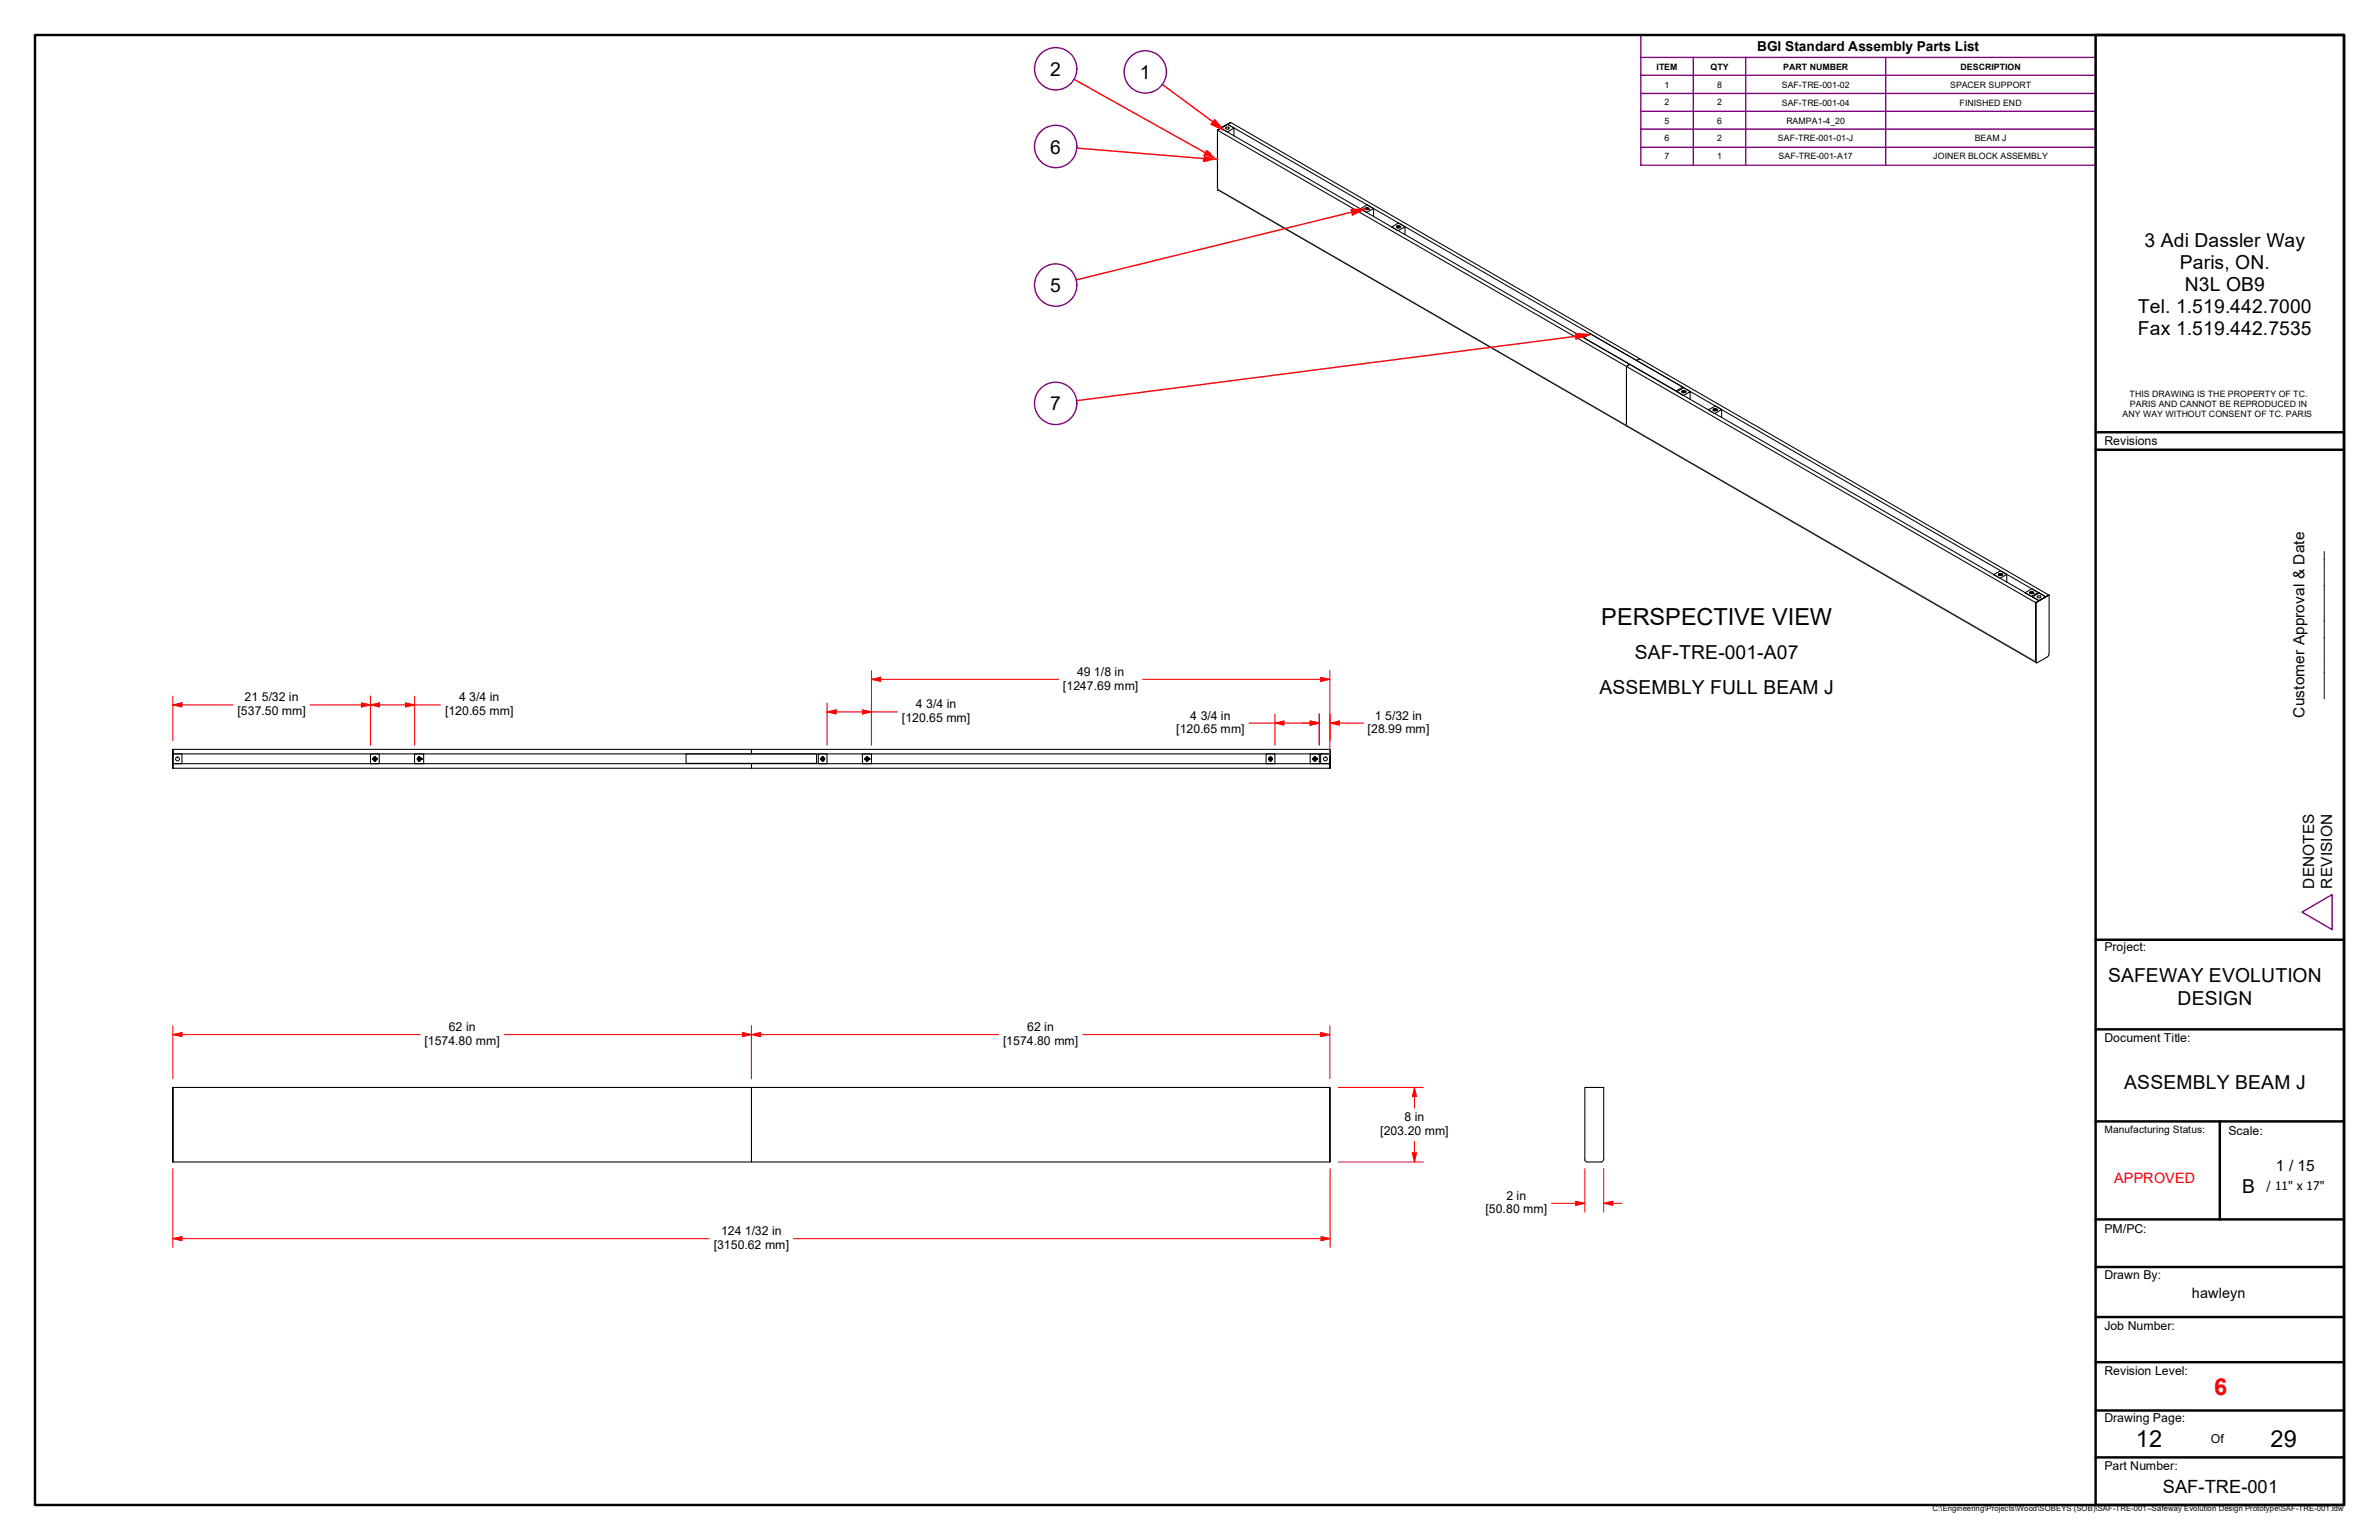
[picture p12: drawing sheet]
<svg xmlns="http://www.w3.org/2000/svg" width="432mm" height="279mm" viewBox="0 0 432 279" stroke-linecap="round" stroke-linejoin="round" font-family="sans-serif">
<defs><g id="words">
<g font-size="4.3">
<text x="290.6" y="113.4">PERSPECTIVE VIEW</text>
<text x="387.7" y="262.6">12</text>
<text x="412.1" y="262.6">29</text>
</g>
<text font-size="4.3" fill="#f00" x="401.9" y="253">6</text>
<g font-size="3.5">
<text x="190.6" y="13.8">2</text>
<text x="206.9" y="14.3">1</text>
<text x="190.6" y="27.9">6</text>
<text x="389.3" y="44.8">3 Adi Dassler Way</text>
<text x="190.6" y="53">5</text>
<text x="395.7" y="48.8">Paris, ON.</text>
<text x="396.6" y="52.8">N3L OB9</text>
<text x="388" y="56.8">Tel. 1.519.442.7000</text>
<text x="388" y="60.8">Fax 1.519.442.7535</text>
<text x="190.6" y="74.4">7</text>
<text x="296.7" y="119.5">SAF-TRE-001-A07</text>
<text x="290.3" y="125.9">ASSEMBLY FULL BEAM J</text>
<text x="382.7" y="178.2">SAFEWAY EVOLUTION</text>
<text x="395.2" y="182.2">DESIGN</text>
<text x="385.6" y="197.6">ASSEMBLY BEAM J</text>
<text x="407" y="216.4">B</text>
</g>
<text font-size="3.3" x="392.6" y="271">SAF-TRE-001</text>
<g font-size="2.8">
<text x="418.3" y="130.2" transform="rotate(-90 418.3 130.2)">Customer Approval &amp; Date</text>
<text x="421.4" y="126.7" transform="rotate(-90 421.4 126.7)">_________________</text>
<text x="420.1" y="161.2" transform="rotate(-90 420.1 161.2)">DENOTES</text>
<text x="423.3" y="161.2" transform="rotate(-90 423.3 161.2)">REVISION</text>
<text x="413.1" y="212.5">1 / 15</text>
</g>
<text font-size="2.6" fill="#f00" x="383.7" y="214.6">APPROVED</text>
<text font-size="2.6" x="397.8" y="235.5">hawleyn</text>
<text font-size="2.5" x="319" y="9.3">BGI Standard Assembly Parts List</text>
<g font-size="2.2">
<text x="382" y="80.8">Revisions</text>
<text x="192.9" y="125.1">[1247.69 mm]</text>
<text x="195.5" y="122.6">49</text>
<text x="198.6" y="122.6">1/8 in</text>
<text x="43.1" y="129.7">[537.50 mm]</text>
<text x="44.4" y="127.3">21</text>
<text x="47.5" y="127.3">5/32 in</text>
<text x="80.8" y="129.7">[120.65 mm]</text>
<text x="83.3" y="127.3">4</text>
<text x="85.2" y="127.3">3/4 in</text>
<text x="163.7" y="131">[120.65 mm]</text>
<text x="166.2" y="128.5">4</text>
<text x="168.1" y="128.5">3/4 in</text>
<text x="216" y="130.6">4</text>
<text x="217.9" y="130.6">3/4 in</text>
<text x="249.6" y="130.6">1</text>
<text x="251.4" y="130.6">5/32 in</text>
<text x="213.5" y="133">[120.65 mm]</text>
<text x="248.2" y="133">[28.99 mm]</text>
<text x="382" y="172.6">Project:</text>
<text x="77" y="189.5">[1574.80 mm]</text>
<text x="81.5" y="187.1">62 in</text>
<text x="182.1" y="189.5">[1574.80 mm]</text>
<text x="186.4" y="187.1">62 in</text>
<text x="382" y="189.1">Document Title:</text>
<text x="255" y="203.5">8 in</text>
<text x="250.5" y="205.9">[203.20 mm]</text>
<text x="404.5" y="205.9">Scale:</text>
<text x="411.4" y="215.8">/ 11&quot; x 17&quot;</text>
<text x="269.6" y="220.1">[50.80 mm]</text>
<text x="273.4" y="217.7">2 in</text>
<text x="129.5" y="226.6">[3150.62 mm]</text>
<text x="130.9" y="224.1">124</text>
<text x="135.2" y="224.1">1/32 in</text>
<text x="382" y="223.6">PM/PC:</text>
<text x="382" y="232">Drawn By:</text>
<text x="382" y="241.3">Job Number:</text>
<text x="382" y="249.5">Revision Level:</text>
<text x="382" y="258.1">Drawing Page:</text>
<text x="401.3" y="261.9">Of</text>
<text x="382" y="266.8">Part Number:</text>
</g>
<text font-size="1.8" x="382" y="205.5">Manufacturing Status:</text>
<g font-size="1.6">
<text x="300.7" y="12.6">ITEM</text>
<text x="302.1" y="15.9">1</text>
<text x="310.5" y="12.6">QTY</text>
<text x="311.7" y="15.9">8</text>
<text x="323.4" y="15.9">SAF-TRE-001-02</text>
<text x="323.7" y="12.6">PART NUMBER</text>
<text x="353.9" y="15.9">SPACER SUPPORT</text>
<text x="355.9" y="12.6">DESCRIPTION</text>
<text x="302.1" y="19.1">2</text>
<text x="302.1" y="22.4">5</text>
<text x="311.7" y="19.1">2</text>
<text x="311.7" y="22.4">6</text>
<text x="323.4" y="19.2">SAF-TRE-001-04</text>
<text x="324.2" y="22.4">RAMPA1-4_20</text>
<text x="355.7" y="19.2">FINISHED END</text>
<text x="302.1" y="25.7">6</text>
<text x="302.1" y="28.9">7</text>
<text x="311.7" y="25.7">2</text>
<text x="311.7" y="28.9">1</text>
<text x="322.7" y="25.7">SAF-TRE-001-01-J</text>
<text x="322.8" y="28.9">SAF-TRE-001-A17</text>
<text x="350.9" y="28.9">JOINER BLOCK ASSEMBLY</text>
<text x="358.5" y="25.7">BEAM J</text>
<text x="385.3" y="75.6">ANY WAY WITHOUT CONSENT OF TC. PARIS</text>
<text x="386.5" y="72">THIS DRAWING IS THE PROPERTY OF TC.</text>
<text x="386.6" y="73.8">PARIS AND CANNOT BE REPRODUCED IN</text>
</g>
<text font-size="1.4" x="350.8" y="274.1">C:\Engineering\Projects\Wood\SOBEYS (SOB)\SAF-TRE-001--Safeway Evolution Design Prototype\SAF-TRE-001.idw</text>
</g></defs>
<!-- layer: Visible (ANSI) -->
<g fill="none" stroke="#000" stroke-width=".19">
<path d="M221 23.6l2.4-1.4-2.4 1.4v10.7M221 34.3v-10.7l.6-.4 74.2 42.9-.6 .4v10.7M221 34.3l.1 .2zM221 34.3v-10.7l74.2 42.9 .6-.4 74.3 42.9-.6 .3v10.7M221 34.3l.1 .2M221.1 34.5l74.2 42.8M222.4 23.2l.4-.1a.23 .23 0 0 1 .2 0 .23 .23 0 0 1 .1 .3h-.1a.34 .34 0 0 1-.6-.2zM222.8 22.5l.6-.3 74.2 42.9-.5 .3zM224 23.2l-1.2-.7-1.2 .7 1.2 .7 1.2-.7v1.4M247.8 38h.1M247.8 37.9v.1M247.8 37.8l.2-.1h.2a.16 .16 0 0 1 .2 .2 .16 .16 0 0 1-.2 .1h-.4z"/>
<path d="M247.9 37.8l.1 .2zM247.9 37.9h.1M247.9 37.8v.2M248 38h.1M248 38h.3M248 37.8l.2-.1zM248 37.8v.2M248 38h.2M248 38h.3v-.2v.2zM248.1 37.8l.1 .1M248.2 37.7l.1 .1zM248.2 37.7v.3"/>
<path d="M248.2 38h.1M248.2 37.8v.2M248.3 37.8v.1M248.3 38h.1M248.3 37.8h.1M248.4 37.9l-.1-.2h-.4l-.1 .1 .1 .2h.4M248.4 37.9h.1M249.3 37.8l-1.3 .7-1.1-.6 1.3-.8 1.1 .7v1.5M253.5 41h.1a.29 .29 0 0 1 .3-.1 .29 .29 0 0 1 .2 .3l-.3 .1a.23 .23 0 0 1-.3 0 .23 .23 0 0 1 0-.3zM253.5 41.1v.2M253.6 41a.25 .25 0 0 1 .3 0 .25 .25 0 0 1 .2 .2l-.1 .1a.26 .26 0 0 1-.3 0 .26 .26 0 0 1-.1-.3zM253.6 41.2h.1"/>
<path d="M253.6 41.2l.1 .1zM253.6 41.1v.1M253.6 41.3h.3M253.6 41.1v.1zM253.7 41.3h.2M253.7 41h.2zM253.7 41.1l-.1 .1M253.7 41.3h.2zM253.7 41.3h.1M253.8 41l.1 .2M253.9 41l.1 .1zM253.9 41v.2v-.1"/>
<path d="M253.9 41.2h.1M253.9 41.3h.1M254 41.1l-.1 .2zM254 41.1h.1M254 41.1v.1M254.1 41.3h.1M254.1 41.1h.1M254.1 41.1v.2M255 41.1l-1.3 .7-1.1-.6 1.2-.8 1.2 .7v1.4M287.5 61.3l1.2-.7 16.7 9.6-1.2 .7zM295.2 77.2l.1 .1M295.2 77.2v-10.7l74.3 42.8"/>
<path d="M295.3 77.3l74.3 42.9M297.1 65.4l.5-.3 74.3 42.8-.6 .4zM304.2 70.9v.1M305.2 71l.2-.1a.25 .25 0 0 1 .3 0 .25 .25 0 0 1 .1 .3h-.4zM305.2 71.1h.1M305.3 71.1h.1M305.4 71l.1 .2zM305.4 71v.1M305.4 71.1l.4 .1M305.4 70.9h.2zM305.5 71.2h.1M305.5 71.2h.2l.1-.2v.1z"/>
<path d="M305.5 71l-.1 .1M305.6 70.9v.2M305.6 70.9l.2 .1zM305.6 70.9v.2l.1-.2M305.7 71.2h.1M305.8 71.2h.1M305.8 71v.1M305.8 71.1h.1M305.8 71h.1M305.9 71.1l-.1 .1a.27 .27 0 0 0-.2-.4 .27 .27 0 0 0-.3 .4h.5M305.9 71.1h.1M306.8 71.1l-1.2 .7-1.2-.7 1.2-.7 1.2 .7v1.4"/>
<path d="M311 74.3v-.1a.28 .28 0 0 1 .3-.1 .28 .28 0 0 1 .2 .3l-.4 .1zM311 74.4h.1M311 74.2h.1a.29 .29 0 0 1 .4 0 .29 .29 0 0 1 .1 .2l-.1 .1a.32 .32 0 0 1-.4 0 .32 .32 0 0 1-.1-.3zM311 74.4l.2 .1zM311.1 74.2h.2zM311.1 74.2v.2v-.1M311.1 74.4h.1M311.1 74.2v.2h.3M311.2 74.5h.1M311.2 74.5l.2-.1zM311.3 74.2v.2M311.3 74.2l.2 .2z"/>
<path d="M311.3 74.2v.2v-.2M311.3 74.4h.1M311.4 74.4h.1M311.5 74.4h.1M311.5 74.3v.1M311.5 74.5h.1M311.5 74.2h.1M311.6 74.4l-.1 .1M311.6 74.4h.1M312.5 74.3l-1.3 .8-1.1-.7 1.2-.7 1.2 .6v1.5M362.8 104.1a.3 .3 0 0 1 .4 0 .3 .3 0 0 1 .1 .2l-.1 .1a.26 .26 0 0 1-.3 0 .26 .26 0 0 1-.1-.3zM362.8 104.3h.1"/>
<path d="M362.8 104.1h.5a.22 .22 0 0 1 0 .2 .22 .22 0 0 1-.2 .2l-.3-.2zM362.8 104.1v.2zM362.8 104.3l.2 .1zM362.9 104.1l.4 .1zM362.9 104.1v.2v-.1M363 104.3v.1M363 104.3h.2M363 104.4l.3-.2v.1zM363 104.1v.2M363.2 104.1l-.1 .2M363.2 104.3h.1M363.2 104.2v.1"/>
<path d="M363.3 104.3h.1M363.3 104.1h.1M364.2 104.2l-1.2 .7-1.2-.6 1.3-.7 1.1 .6v1.5M368.4 107.5l.1-.1a.28 .28 0 0 1 .3-.1 .28 .28 0 0 1 .2 .3h-.1a.31 .31 0 0 1-.5-.1zM368.4 107.4h.1a.29 .29 0 0 1 .3-.1 .29 .29 0 0 1 .2 .3l-.1 .1a.32 .32 0 0 1-.3 0 .32 .32 0 0 1-.2-.3zM368.4 107.5v.1M368.5 107.6h.2zM368.6 107.4l-.1 .2zM368.6 107.4h.2zM368.6 107.4v.2v-.2M368.6 107.4v.2M368.6 107.6h.3"/>
<path d="M368.7 107.6h.1M368.7 107.6h.2zM368.7 107.4l.1 .2M368.8 107.4l.1 .2 .1-.1zM368.8 107.4v.2v-.2M368.8 107.6h.1M368.9 107.6h.1M368.9 108.3l1.2-.7 1.2 .7-1.2 .7zM368.9 107.5v.1M369 107.6h.1M369 107.4h.1M369.1 107.5l-.1 .1"/>
<path d="M369.8 108.1h.1a.32 .32 0 0 1 .3 0 .32 .32 0 0 1 .2 .3l-.5 .1-.1-.2zM370 107.5l-1.3 .7-1.2-.6 1.3-.8 1.2 .7v.2M371.9 107.9l-2.4 1.4v10.7v-10.7l2.4-1.4v10.8l-.3 .5-1.8 1.1-.3-.1v-.2M31.4 136v3.4zM31.4 138.6h105v.8h-105zM31.4 136h105v.8h-105zM31.4 136.8h1.6v1.8h-1.6zM67.2 136.8h1.6v1.8h-1.6zM67.7 137.7h.1M67.8 137.6l-.1 .1M67.8 137.7l.2 .2 .3-.2M67.8 137.7h.1"/>
<path d="M67.8 137.7l.1 .2M67.9 137.9h.1M67.9 137.9h.3M67.9 137.5l-.1 .2M67.9 137.5h.3M67.9 137.5h.1M67.9 137.4h.1M67.9 138h.1M68 137.5l.2 .2M68 137.4h.1M68 138h.1M68 137.5l.3 .2"/>
<path d="M68.1 137.5h.1M68.1 137.4h.1M68.1 138h.1M68.1 137.6l.1 .1M68.2 137.5h-.3M68.2 137.5l.1 .2M68.2 137.7a.17 .17 0 0 1-.2 .2 .17 .17 0 0 1-.1-.3l.2-.1a.2 .2 0 0 0-.2 .2 .2 .2 0 0 0 .2 .2 .2 .2 0 0 0 .2-.2M68.2 137.9h-.1M68.3 137.7l-.1 .2M68.3 137.7h.1M68.3 137.6h.1M75.2 136.8h1.7v1.8h-1.7z"/>
<path d="M75.8 137.7h.1M75.8 137.6h.1M75.8 137.6v.1M75.9 137.7h.1M75.9 137.7l.2 .2 .2-.2M75.9 137.7l.1 .2M75.9 137.9h.1M76 137.5l-.1 .2M76 137.5h.2l.1 .2M76 137.5h-.1M76 137.4h.1M76 138h.1"/>
<path d="M76 137.5h.1M76 137.5h.2M76.1 137.5l.2 .2M76.1 137.5h.1M76.1 137.4h.1M76.1 138h.1M76.2 137.5l.1 .2M76.2 137.6l.1 .1M76.2 137.5a.18 .18 0 0 0-.3 .1 .18 .18 0 0 0 .1 .3 .18 .18 0 0 0 .3-.2M76.2 137.9h-.1M76.2 137.5h.1M76.3 137.7h.1"/>
<path d="M76.3 137.7l-.1 .2h-.2M76.4 137.7h.1M76.4 137.6h.1M124.5 136.8h23.7v1.7h-23.7zM124.5 138.5v.1M136.4 138.6h105v.8h-105zM136.4 136h105v.8h-105zM148.2 138.5v.1M148.5 136.8h1.6v1.8h-1.6zM149 137.7h.1M149 137.6v.1M149.1 137.7h.1"/>
<path d="M149.1 137.7l.2 .2 .2-.2M149.1 137.7l.1 .2M149.2 137.9h.1M149.2 137.9h.3M149.2 137.5l-.1 .2M149.2 137.5h.3v.2M149.2 137.4h.1M149.2 138h.1M149.2 137.5h.1M149.3 137.5h-.1M149.3 137.5h.2M149.3 137.4h.1"/>
<path d="M149.3 138h.1M149.4 137.4h.1M149.4 138h.1M149.4 137.6l.1 .1M149.4 137.5h-.1l.2 .2M149.4 137.5h.1M149.4 137.5h-.2l-.1 .2M149.4 137.5l.1 .2M149.5 137.5v.4M149.5 137.7a.17 .17 0 0 1-.2 .2 .17 .17 0 0 1-.1-.3l.2-.1a.2 .2 0 0 0-.2 .2 .2 .2 0 0 0 .2 .2 .2 .2 0 0 0 .1-.2M149.5 137.9h-.1M149.5 137.7h.1"/>
<path d="M149.6 137.7h.1M149.6 137.6h.1M156.5 136.8h1.7v1.8h-1.7zM157 137.7h.1M157 137.6h.1M157 137.6v.1M157.2 137.7h.1M157.2 137.7l.2 .2 .2-.2M157.2 137.7v.2M157.2 137.9h.1M157.2 137.5v.2M157.2 137.5h.3l.1 .2"/>
<path d="M157.3 137.5l-.1 .2M157.3 137.5h-.1M157.3 137.4h.1M157.3 138h.1M157.4 137.5h.1M157.4 137.4h.1M157.4 138h.1M157.5 137.6v.1M157.5 137.5a.18 .18 0 0 0-.3 .1 .18 .18 0 0 0 .1 .3 .18 .18 0 0 0 .2-.2M157.5 137.9h-.1M157.5 137.5h.1M157.5 137.5h-.2"/>
<path d="M157.5 137.5l.1 .2M157.5 137.7l-.1-.2 .2 .2M157.5 137.7h.1M157.6 137.7l-.1 .2h-.3M157.6 137.7h-.1M157.7 137.7h.1M157.7 137.6h.1M229.8 136.8h1.6v1.8h-1.6zM230.3 137.7h.1M230.3 137.6v.1M230.4 137.7h.1M230.4 137.7l.1 .2"/>
<path d="M230.4 137.9h.2M230.5 137.5l-.1 .2M230.5 137.5h.3v.2M230.5 137.4h.1M230.5 138h.1M230.5 137.5h-.1M230.5 137.5h.2M230.6 137.4h.1M230.6 138h.1M230.6 137.5l.2 .2M230.6 137.5h.1M230.7 137.5h.1"/>
<path d="M230.7 137.6l.1 .1M230.7 137.4h.1M230.7 138h.1M230.7 137.5h-.2M230.7 137.5l.1 .2M230.8 137.9h-.3M230.8 137.5v.2M230.8 137.7a.17 .17 0 0 1-.2 .2 .18 .18 0 0 1-.2-.3l.3-.1a.2 .2 0 0 0-.3 .2 .2 .2 0 0 0 .3 .2 .2 .2 0 0 0 .1-.2M230.8 137.9h-.2M230.8 137.7v.2M230.8 137.7l-.1 .2h-.2M230.8 137.7h.1"/>
<path d="M230.9 137.7h.1M230.9 137.6h.1M237.8 136.8h1.7v1.8h-1.7zM238.3 137.7h.1M238.3 137.6h.1M238.3 137.6v.1M238.4 137.7h.1M238.4 137.7l.3 .2 .2-.2M238.4 137.7l.1 .2M238.5 137.9h.1M238.5 137.5l-.1 .2M238.6 137.4h.1"/>
<path d="M238.6 138h.1M238.6 137.5h-.1M238.6 137.5a.22 .22 0 0 1 .3 .2 .22 .22 0 0 1-.4 .2M238.6 137.5l.2 .2M238.7 137.4h.1M238.7 138h.1M238.8 137.6v.1M238.8 137.5a.18 .18 0 0 0-.3 .1 .18 .18 0 0 0 .1 .3 .18 .18 0 0 0 .2-.2M238.8 137.5h-.1l.2 .2M238.8 137.9h-.1M238.8 137.5h.1M238.8 137.5h-.2l-.2 .2"/>
<path d="M238.8 137.5l.1 .2M238.8 137.7h.1M239 137.7h.1M239 137.6h.1M239.7 136.8h1.7v1.8h-1.7zM241.4 136v3.4zM369.5 120l.1 .2M369.6 120.2v.1M31.4 197.3v13.5zM31.4 197.3h105v13.5h-105zM136.4 197.3h105v13.5h-105zM241.4 197.3v13.5z"/>
<path d="M287.7 210.4l.2 .4h.2M287.7 210.4v-13.1h3.4v13.1M288.1 210.8h2.5M291 210.4v.2l-.4 .2"/>
<circle cx="32.2" cy="137.7" r=".35"/>
<circle cx="68" cy="137.7" r=".29"/>
<circle cx="68" cy="137.7" r=".35"/>
<circle cx="76.1" cy="137.7" r=".29"/>
<circle cx="76.1" cy="137.7" r=".35"/>
<circle cx="149.3" cy="137.7" r=".29"/>
<circle cx="149.3" cy="137.7" r=".35"/>
<circle cx="157.4" cy="137.7" r=".29"/>
<circle cx="157.4" cy="137.7" r=".35"/>
<circle cx="230.6" cy="137.7" r=".29"/>
<circle cx="230.6" cy="137.7" r=".35"/>
<circle cx="238.7" cy="137.7" r=".29"/>
<circle cx="238.7" cy="137.7" r=".35"/>
<circle cx="240.6" cy="137.7" r=".35"/>
</g>
<!-- layer: Visible Narrow (ANSI) -->
<path d="M221 34.3h.1M221 34.3l148.5 85.7M369.5 120h.1" fill="none" stroke="#808080" stroke-width=".18"/>
<!-- layer: Symbol (ANSI) -->
<path d="M297.8 10.4v-4h82.6v4M297.8 10.4h82.6v3.3M297.8 10.4v19.6h82.6v-16.3M297.8 13.7h82.6M297.8 17h82.6M307.3 10.4v19.6M316.9 10.4v19.6M342.3 10.4v19.6M297.8 20.2h82.6M297.8 23.4h82.6M297.8 26.7h82.6" fill="none" stroke="#800080" stroke-width=".25"/>
<!-- layer: Border (ANSI) -->
<g fill="none" stroke="#000" stroke-width=".44">
<path d="M6.3 6.4h419.1v266.6h-419.1zM380.4 6.4h45v266.6h-45zM380.4 78.4h45M380.4 81.6h45M380.4 170.5h45M380.4 186.8h45M380.4 203.5h45M402.9 203.5v17.7M380.4 221.2h45M380.4 229.9h45M380.4 239h45M380.4 247.1h45"/>
<path d="M380.4 255.9h45M380.4 264.4h45"/>
</g>
<!-- layer: Title (ANSI) -->
<path d="M417.8 165.5l5.5-3.2v6.4z" fill="none" stroke="#800080" stroke-width=".25"/>
<!-- layer: Dimension (ANSI) -->
<path d="M31.4 224.7h1.6" fill="none" stroke="#f00" stroke-width=".19"/>
<path d="M31.4 224.7l1.6-.4v.8z" fill-rule="evenodd" fill="#f00"/>
<path d="M31.4 224.7l1.6-.4v.8zM239.8 224.7h1.6" fill="none" stroke="#f00" stroke-width=".19"/>
<path d="M239.8 224.3l1.6 .4-1.6 .4z" fill-rule="evenodd" fill="#f00"/>
<path d="M31.4 212v14.3M241.4 212v14.3M256.7 209.2v1.6M33 224.7h95.7M144 224.7h95.8M239.8 224.3l1.6 .4-1.6 .4z" fill="none" stroke="#f00" stroke-width=".19"/>
<path d="M256.3 209.2h.8l-.4 1.6z" fill-rule="evenodd" fill="#f00"/>
<path d="M256.7 197.3v1.6M256.3 209.2h.8l-.4 1.6z" fill="none" stroke="#f00" stroke-width=".19"/>
<path d="M256.7 197.3l.4 1.6h-.8z" fill-rule="evenodd" fill="#f00"/>
<path d="M243 197.3h15.3M256.7 197.3l.4 1.6h-.8zM256.7 198.9v2.1M243 210.8h15.3M256.7 207.1v2.1M286 218.3h1.7" fill="none" stroke="#f00" stroke-width=".19"/>
<path d="M286 217.9l1.7 .4-1.7 .4z" fill-rule="evenodd" fill="#f00"/>
<path d="M286 217.9l1.7 .4-1.7 .4zM291.1 218.3h1.6" fill="none" stroke="#f00" stroke-width=".19"/>
<path d="M291.1 218.3l1.6-.4v.8z" fill-rule="evenodd" fill="#f00"/>
<path d="M239.7 187.7h1.7M281.6 218.3h4.4M287.7 212v7.9M291.1 218.3l1.6-.4v.8zM291.1 212v7.9M292.7 218.3h1.7" fill="none" stroke="#f00" stroke-width=".19"/>
<path d="M239.7 187.3l1.7 .4-1.7 .4z" fill-rule="evenodd" fill="#f00"/>
<path d="M136.4 187.7h1.6M239.7 187.3l1.7 .4-1.7 .4z" fill="none" stroke="#f00" stroke-width=".19"/>
<path d="M136.4 187.7l1.6-.4v.8z" fill-rule="evenodd" fill="#f00"/>
<path d="M134.7 187.7h1.7M136.4 187.7l1.6-.4v.8zM136.4 186.1v9.6M138 187.7h43.2M196.5 187.7h43.2M241.4 186.1v9.6" fill="none" stroke="#f00" stroke-width=".19"/>
<path d="M134.7 187.3l1.7 .4-1.7 .4z" fill-rule="evenodd" fill="#f00"/>
<path d="M31.4 187.7h1.6M134.7 187.3l1.7 .4-1.7 .4z" fill="none" stroke="#f00" stroke-width=".19"/>
<path d="M31.4 187.7l1.6-.4v.8z" fill-rule="evenodd" fill="#f00"/>
<path d="M31.4 187.7l1.6-.4v.8zM31.4 186.1v9.6M33 187.7h43.3M91.5 187.7h43.2M136.4 186.1v9.6" fill="none" stroke="#f00" stroke-width=".19"/>
<!-- layer: Symbol (ANSI) -->
<path d="M219 27.3l2 1.7-2.4-.9z" fill-rule="evenodd" fill="#f00"/>
<path d="M194.9 14.4l24 13.3M218.7 27.9l-.1 .3M218.8 27.7l.2-.4 .7 .6M220.9 28.9h.1M220.9 28.9l.1 .1" fill="none" stroke="#f00" stroke-width=".25"/>
<circle cx="191.6" cy="12.5" r="3.8" fill="none" stroke="#800080" stroke-width=".25"/>
<path d="M218.6 28.3l2.4 .7-2.6 .3z" fill-rule="evenodd" fill="#f00"/>
<path d="M195.4 26.9l23.2 1.9M218.5 28.7l-.1 .6 .9-.2M218.6 28.3v.1M220.2 22.1l1.9 1.5M220.9 28.9l.1 .1" fill="none" stroke="#f00" stroke-width=".25"/>
<circle cx="191.6" cy="26.6" r="3.8" fill="none" stroke="#800080" stroke-width=".25"/>
<path d="M220.5 21.7l1.6 1.9-2.3-1.1z" fill-rule="evenodd" fill="#f00"/>
<path d="M210.9 15.3l9.3 6.8M220.5 21.7l1.6 1.9-2.3-1.1zM247.8 37.9l-2.4 .6" fill="none" stroke="#f00" stroke-width=".25"/>
<circle cx="207.9" cy="13" r="3.8" fill="none" stroke="#800080" stroke-width=".25"/>
<path d="M245.2 38l2.6-.1-2.3 1.1z" fill-rule="evenodd" fill="#f00"/>
<path d="M245.2 38l2.6-.1-2.3 1.1zM245.4 38.5l-50.1 12.3M288.5 60.7l-2.5 .3" fill="none" stroke="#f00" stroke-width=".25"/>
<circle cx="191.6" cy="51.7" r="3.8" fill="none" stroke="#800080" stroke-width=".25"/>
<path d="M285.9 60.5l2.6 .2-2.4 .8z" fill-rule="evenodd" fill="#f00"/>
<path d="M285.9 60.5l2.6 .2-2.4 .8zM286 61l-90.7 11.7" fill="none" stroke="#f00" stroke-width=".25"/>
<circle cx="191.6" cy="73.2" r="3.8" fill="none" stroke="#800080" stroke-width=".25"/>
<!-- layer: Dimension (ANSI) -->
<path d="M31.4 127.9h1.6" fill="none" stroke="#f00" stroke-width=".19"/>
<path d="M31.4 127.9l1.6-.4v.8z" fill-rule="evenodd" fill="#f00"/>
<path d="M31.4 127.9l1.6-.4v.8zM65.6 127.9h1.6" fill="none" stroke="#f00" stroke-width=".19"/>
<path d="M65.6 127.5l1.6 .4-1.6 .4z" fill-rule="evenodd" fill="#f00"/>
<path d="M31.4 126.3v8.1M33 127.9h9.3M56.3 127.9h9.3M65.6 127.5l1.6 .4-1.6 .4zM67.2 126.3v8.9M73.6 127.9h1.6" fill="none" stroke="#f00" stroke-width=".19"/>
<path d="M73.6 127.5l1.6 .4-1.6 .4z" fill-rule="evenodd" fill="#f00"/>
<path d="M67.2 127.9h1.7M73.6 127.5l1.6 .4-1.6 .4z" fill="none" stroke="#f00" stroke-width=".19"/>
<path d="M67.2 127.9l1.7-.4v.8z" fill-rule="evenodd" fill="#f00"/>
<path d="M67.2 127.9l1.7-.4v.8zM67.2 126.3v8.9M68.9 127.9h4.7M75.2 127.9h4.7M75.2 126.3v8.9M241.4 131.2h1.7" fill="none" stroke="#f00" stroke-width=".19"/>
<path d="M241.4 131.2l1.7-.4v.8z" fill-rule="evenodd" fill="#f00"/>
<path d="M237.8 131.2h1.7M241.4 131.2l1.7-.4v.8z" fill="none" stroke="#f00" stroke-width=".19"/>
<path d="M237.8 130.8l1.7 .4-1.7 .4z" fill-rule="evenodd" fill="#f00"/>
<path d="M231.4 131.2h1.6M236.2 131.2h1.6M237.8 130.8l1.7 .4-1.7 .4zM239.5 129.5v5.7M241.4 129.5v4.9M243.1 131.2h4.4" fill="none" stroke="#f00" stroke-width=".19"/>
<path d="M231.4 131.2l1.6-.4v.8z" fill-rule="evenodd" fill="#f00"/>
<path d="M231.4 131.2l1.6-.4v.8zM237.8 131.2h1.7" fill="none" stroke="#f00" stroke-width=".19"/>
<path d="M237.8 130.8l1.7 .4-1.7 .4z" fill-rule="evenodd" fill="#f00"/>
<path d="M158.2 123.3h1.6M226.7 131.2h4.7M231.4 129.5v5.7M233 131.2h4.8M237.8 130.8l1.7 .4-1.7 .4zM239.5 129.5v5.7" fill="none" stroke="#f00" stroke-width=".19"/>
<path d="M158.2 123.3l1.6-.4v.7z" fill-rule="evenodd" fill="#f00"/>
<path d="M158.2 123.3l1.6-.4v.7zM239.7 123.3h1.7" fill="none" stroke="#f00" stroke-width=".19"/>
<path d="M239.7 122.9l1.7 .4-1.7 .3z" fill-rule="evenodd" fill="#f00"/>
<path d="M156.5 129.2h1.7M158.2 121.7v13.5M159.8 123.3h32.4M207.4 123.3h32.3M239.7 122.9l1.7 .4-1.7 .3zM241.4 121.7v15.3" fill="none" stroke="#f00" stroke-width=".19"/>
<path d="M156.5 128.8l1.7 .4-1.7 .3z" fill-rule="evenodd" fill="#f00"/>
<path d="M150.1 129.2h1.7M156.5 128.8l1.7 .4-1.7 .3z" fill="none" stroke="#f00" stroke-width=".19"/>
<path d="M150.1 129.2l1.7-.4v.7z" fill-rule="evenodd" fill="#f00"/>
<path d="M150.1 129.2l1.7-.4v.7zM150.1 127.6v7.6M151.8 129.2h4.7M158.2 129.2h4.7M158.2 127.6v7.6" fill="none" stroke="#f00" stroke-width=".19"/>
<use href="#words"/>
</svg>
